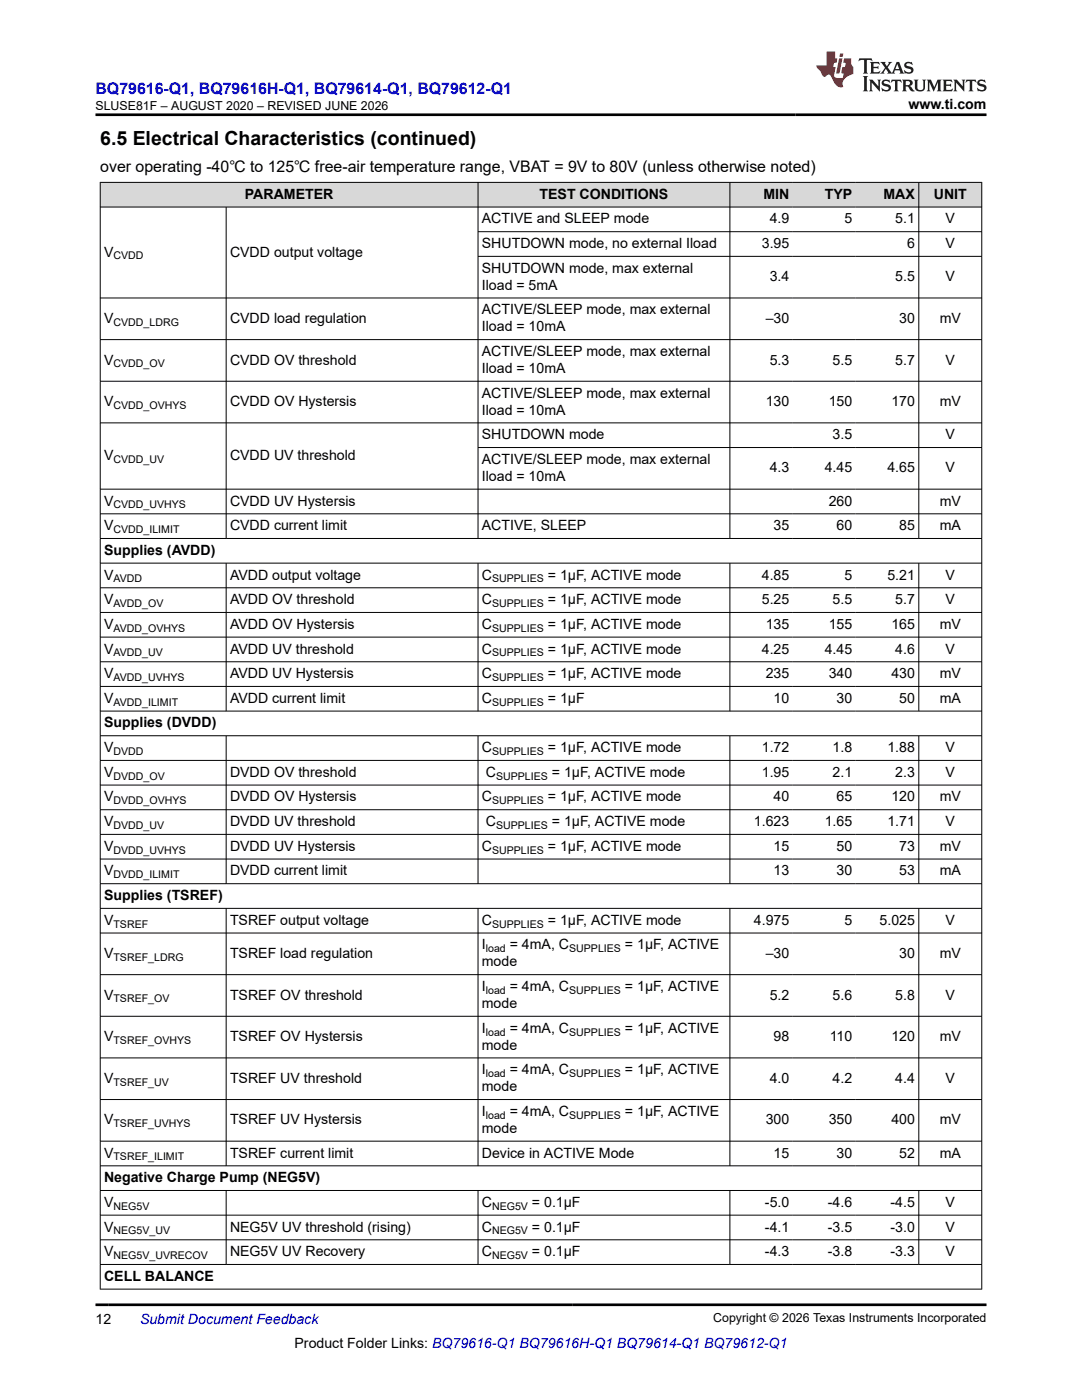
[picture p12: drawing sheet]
<svg xmlns="http://www.w3.org/2000/svg" width="216mm" height="279mm" viewBox="0 0 216 279" stroke-linecap="round" stroke-linejoin="round" font-family="sans-serif">
<defs><g id="words">
<text font-size="3.9" x="20" y="28.8">6.5 Electrical Characteristics (continued)</text>
<text font-size="3.2" fill="#00f" x="19" y="18.7">BQ79616-Q1, BQ79616H-Q1, BQ79614-Q1, BQ79612-Q1</text>
<text font-size="3.2" x="20" y="34.3">over operating -40℃ to 125℃ free-air temperature range, VBAT = 9V to 80V (unless otherwise noted)</text>
<g font-size="2.8">
<text x="181.3" y="21.8">www.ti.com</text>
<text x="48.9" y="39.7">PARAMETER</text>
<text x="107.7" y="39.7">TEST CONDITIONS</text>
<text x="152.3" y="39.7">MIN</text>
<text x="164.6" y="39.7">TYP</text>
<text x="176.3" y="39.7">MAX</text>
<text x="186.3" y="39.7">UNIT</text>
<text x="96.2" y="44.6">ACTIVE and SLEEP mode</text>
<text x="153.6" y="44.6">4.9</text>
<text x="168.5" y="44.6">5</text>
<text x="178.6" y="44.6">5.1</text>
<text x="188.7" y="44.6">V</text>
<text x="20.8" y="51.2">V</text>
<text x="45.9" y="51.2">CVDD output voltage</text>
<text x="96.2" y="49.5">SHUTDOWN mode, no external Iload</text>
<text x="152" y="49.5">3.95</text>
<text x="181" y="49.5">6</text>
<text x="188.7" y="49.5">V</text>
<text x="96.2" y="54.4">SHUTDOWN mode, max external</text>
<text x="96.2" y="57.8">Iload = 5mA</text>
<text x="153.6" y="56.1">3.4</text>
<text x="178.6" y="56.1">5.5</text>
<text x="188.7" y="56.1">V</text>
<text x="20.8" y="64.4">V</text>
<text x="45.9" y="64.4">CVDD load regulation</text>
<text x="96.2" y="62.7">ACTIVE/SLEEP mode, max external</text>
<text x="152.8" y="64.4">–30</text>
<text x="179.4" y="64.4">30</text>
<text x="187.5" y="64.4">mV</text>
<text x="96.2" y="66.1">Iload = 10mA</text>
<text x="96.2" y="71.1">ACTIVE/SLEEP mode, max external</text>
<text x="20.8" y="72.7">V</text>
<text x="45.9" y="72.7">CVDD OV threshold</text>
<text x="96.2" y="74.4">Iload = 10mA</text>
<text x="153.6" y="72.7">5.3</text>
<text x="166.1" y="72.7">5.5</text>
<text x="178.6" y="72.7">5.7</text>
<text x="188.7" y="72.7">V</text>
<text x="20.8" y="81.1">V</text>
<text x="45.9" y="81.1">CVDD OV Hystersis</text>
<text x="96.2" y="79.4">ACTIVE/SLEEP mode, max external</text>
<text x="96.2" y="82.7">Iload = 10mA</text>
<text x="152.8" y="81.1">130</text>
<text x="165.4" y="81.1">150</text>
<text x="177.9" y="81.1">170</text>
<text x="187.5" y="81.1">mV</text>
<text x="96.2" y="87.7">SHUTDOWN mode</text>
<text x="166.1" y="87.7">3.5</text>
<text x="188.7" y="87.7">V</text>
<text x="20.8" y="91.8">V</text>
<text x="45.9" y="91.8">CVDD UV threshold</text>
<text x="96.2" y="92.6">ACTIVE/SLEEP mode, max external</text>
<text x="96.2" y="96">Iload = 10mA</text>
<text x="153.6" y="94.3">4.3</text>
<text x="164.6" y="94.3">4.45</text>
<text x="177.1" y="94.3">4.65</text>
<text x="188.7" y="94.3">V</text>
<text x="20.8" y="100.9">V</text>
<text x="45.9" y="100.9">CVDD UV Hystersis</text>
<text x="165.4" y="100.9">260</text>
<text x="187.5" y="100.9">mV</text>
<text x="20.8" y="105.8">V</text>
<text x="45.9" y="105.8">CVDD current limit</text>
<text x="96.2" y="105.8">ACTIVE, SLEEP</text>
<text x="154.4" y="105.8">35</text>
<text x="166.9" y="105.8">60</text>
<text x="179.4" y="105.8">85</text>
<text x="187.5" y="105.8">mA</text>
<text x="20.8" y="110.7">Supplies (AVDD)</text>
<text x="20.8" y="115.7">V</text>
<text x="45.9" y="115.7">AVDD output voltage</text>
<text x="96.2" y="115.7">C</text>
<text x="109.3" y="115.7">= 1µF, ACTIVE mode</text>
<text x="152" y="115.7">4.85</text>
<text x="168.5" y="115.7">5</text>
<text x="177.1" y="115.7">5.21</text>
<text x="188.7" y="115.7">V</text>
<text x="20.8" y="120.6">V</text>
<text x="20.8" y="125.5">V</text>
<text x="45.9" y="120.6">AVDD OV threshold</text>
<text x="45.9" y="125.5">AVDD OV Hystersis</text>
<text x="96.2" y="120.6">C</text>
<text x="96.2" y="125.5">C</text>
<text x="109.3" y="120.6">= 1µF, ACTIVE mode</text>
<text x="109.3" y="125.5">= 1µF, ACTIVE mode</text>
<text x="152" y="120.6">5.25</text>
<text x="152.8" y="125.5">135</text>
<text x="165.4" y="125.5">155</text>
<text x="166.1" y="120.6">5.5</text>
<text x="177.9" y="125.5">165</text>
<text x="178.6" y="120.6">5.7</text>
<text x="187.5" y="125.5">mV</text>
<text x="188.7" y="120.6">V</text>
<text x="20.8" y="130.4">V</text>
<text x="45.9" y="130.4">AVDD UV threshold</text>
<text x="96.2" y="130.4">C</text>
<text x="109.3" y="130.4">= 1µF, ACTIVE mode</text>
<text x="152" y="130.4">4.25</text>
<text x="164.6" y="130.4">4.45</text>
<text x="178.6" y="130.4">4.6</text>
<text x="188.7" y="130.4">V</text>
<text x="20.8" y="135.3">V</text>
<text x="45.9" y="135.3">AVDD UV Hystersis</text>
<text x="96.2" y="135.3">C</text>
<text x="109.3" y="135.3">= 1µF, ACTIVE mode</text>
<text x="152.8" y="135.3">235</text>
<text x="165.4" y="135.3">340</text>
<text x="177.9" y="135.3">430</text>
<text x="187.5" y="135.3">mV</text>
<text x="20.8" y="140.3">V</text>
<text x="45.9" y="140.3">AVDD current limit</text>
<text x="96.2" y="140.3">C</text>
<text x="109.3" y="140.3">= 1µF</text>
<text x="154.4" y="140.3">10</text>
<text x="166.9" y="140.3">30</text>
<text x="179.4" y="140.3">50</text>
<text x="187.5" y="140.3">mA</text>
<text x="20.8" y="145.2">Supplies (DVDD)</text>
<text x="20.8" y="150.1">V</text>
<text x="20.8" y="155">V</text>
<text x="45.9" y="155">DVDD OV threshold</text>
<text x="96.2" y="150.1">C</text>
<text x="96.9" y="155">C</text>
<text x="109.3" y="150.1">= 1µF, ACTIVE mode</text>
<text x="110.1" y="155">= 1µF, ACTIVE mode</text>
<text x="152" y="150.1">1.72</text>
<text x="152" y="155">1.95</text>
<text x="166.1" y="150.1">1.8</text>
<text x="166.1" y="155">2.1</text>
<text x="177.1" y="150.1">1.88</text>
<text x="178.6" y="155">2.3</text>
<text x="188.7" y="150.1">V</text>
<text x="188.7" y="155">V</text>
<text x="20.8" y="160">V</text>
<text x="45.9" y="160">DVDD OV Hystersis</text>
<text x="96.2" y="160">C</text>
<text x="109.3" y="160">= 1µF, ACTIVE mode</text>
<text x="154.4" y="160">40</text>
<text x="166.9" y="160">65</text>
<text x="177.9" y="160">120</text>
<text x="187.5" y="160">mV</text>
<text x="20.8" y="164.9">V</text>
<text x="45.9" y="164.9">DVDD UV threshold</text>
<text x="96.9" y="164.9">C</text>
<text x="110.1" y="164.9">= 1µF, ACTIVE mode</text>
<text x="150.4" y="164.9">1.623</text>
<text x="164.6" y="164.9">1.65</text>
<text x="177.1" y="164.9">1.71</text>
<text x="188.7" y="164.9">V</text>
<text x="20.8" y="169.8">V</text>
<text x="45.9" y="169.8">DVDD UV Hystersis</text>
<text x="96.2" y="169.8">C</text>
<text x="109.3" y="169.8">= 1µF, ACTIVE mode</text>
<text x="154.4" y="169.8">15</text>
<text x="166.9" y="169.8">50</text>
<text x="179.4" y="169.8">73</text>
<text x="187.5" y="169.8">mV</text>
<text x="20.8" y="174.7">V</text>
<text x="20.8" y="179.6">Supplies (TSREF)</text>
<text x="45.9" y="174.7">DVDD current limit</text>
<text x="154.4" y="174.7">13</text>
<text x="166.9" y="174.7">30</text>
<text x="179.4" y="174.7">53</text>
<text x="187.5" y="174.7">mA</text>
<text x="20.8" y="184.6">V</text>
<text x="45.9" y="184.6">TSREF output voltage</text>
<text x="96.2" y="184.6">C</text>
<text x="109.3" y="184.6">= 1µF, ACTIVE mode</text>
<text x="150.4" y="184.6">4.975</text>
<text x="168.5" y="184.6">5</text>
<text x="175.5" y="184.6">5.025</text>
<text x="188.7" y="184.6">V</text>
<text x="20.8" y="191.2">V</text>
<text x="45.9" y="191.2">TSREF load regulation</text>
<text x="96.2" y="189.5">I</text>
<text x="101.7" y="189.5">= 4mA, C</text>
<text x="124.7" y="189.5">= 1µF, ACTIVE</text>
<text x="152.8" y="191.2">–30</text>
<text x="179.4" y="191.2">30</text>
<text x="187.5" y="191.2">mV</text>
<text x="96.2" y="192.9">mode</text>
<text x="96.2" y="197.8">I</text>
<text x="101.7" y="197.8">= 4mA, C</text>
<text x="124.7" y="197.8">= 1µF, ACTIVE</text>
<text x="20.8" y="199.5">V</text>
<text x="45.9" y="199.5">TSREF OV threshold</text>
<text x="96.2" y="201.2">mode</text>
<text x="153.6" y="199.5">5.2</text>
<text x="166.1" y="199.5">5.6</text>
<text x="178.6" y="199.5">5.8</text>
<text x="188.7" y="199.5">V</text>
<text x="20.8" y="207.8">V</text>
<text x="45.9" y="207.8">TSREF OV Hystersis</text>
<text x="96.2" y="209.5">mode</text>
<text x="96.2" y="206.1">I</text>
<text x="101.7" y="206.1">= 4mA, C</text>
<text x="124.7" y="206.1">= 1µF, ACTIVE</text>
<text x="154.4" y="207.8">98</text>
<text x="165.6" y="207.8">110</text>
<text x="177.9" y="207.8">120</text>
<text x="187.5" y="207.8">mV</text>
<text x="96.2" y="214.4">I</text>
<text x="101.7" y="214.4">= 4mA, C</text>
<text x="124.7" y="214.4">= 1µF, ACTIVE</text>
<text x="20.8" y="216.1">V</text>
<text x="45.9" y="216.1">TSREF UV threshold</text>
<text x="96.2" y="217.8">mode</text>
<text x="153.6" y="216.1">4.0</text>
<text x="166.1" y="216.1">4.2</text>
<text x="178.6" y="216.1">4.4</text>
<text x="188.7" y="216.1">V</text>
<text x="20.8" y="224.4">V</text>
<text x="45.9" y="224.4">TSREF UV Hystersis</text>
<text x="96.2" y="226.1">mode</text>
<text x="96.2" y="222.7">I</text>
<text x="101.7" y="222.7">= 4mA, C</text>
<text x="124.7" y="222.7">= 1µF, ACTIVE</text>
<text x="152.8" y="224.4">300</text>
<text x="165.4" y="224.4">350</text>
<text x="177.9" y="224.4">400</text>
<text x="187.5" y="224.4">mV</text>
<text x="20.8" y="231">V</text>
<text x="45.9" y="231">TSREF current limit</text>
<text x="96.2" y="231">Device in ACTIVE Mode</text>
<text x="154.4" y="231">15</text>
<text x="166.9" y="231">30</text>
<text x="179.4" y="231">52</text>
<text x="187.5" y="231">mA</text>
<text x="20.8" y="235.9">Negative Charge Pump (NEG5V)</text>
<text x="20.8" y="240.9">V</text>
<text x="20.8" y="245.8">V</text>
<text x="45.9" y="245.8">NEG5V UV threshold (rising)</text>
<text x="96.2" y="240.9">C</text>
<text x="96.2" y="245.8">C</text>
<text x="106.2" y="240.9">= 0.1µF</text>
<text x="106.2" y="245.8">= 0.1µF</text>
<text x="152.6" y="240.9">-5.0</text>
<text x="152.6" y="245.8">-4.1</text>
<text x="165.2" y="240.9">-4.6</text>
<text x="165.2" y="245.8">-3.5</text>
<text x="177.7" y="240.9">-4.5</text>
<text x="177.7" y="245.8">-3.0</text>
<text x="188.7" y="240.9">V</text>
<text x="188.7" y="245.8">V</text>
<text x="20.8" y="250.7">V</text>
<text x="45.9" y="250.7">NEG5V UV Recovery</text>
<text x="96.2" y="250.7">C</text>
<text x="106.2" y="250.7">= 0.1µF</text>
<text x="152.6" y="250.7">-4.3</text>
<text x="165.2" y="250.7">-3.8</text>
<text x="177.7" y="250.7">-3.3</text>
<text x="188.7" y="250.7">V</text>
<text x="20.8" y="255.6">CELL BALANCE</text>
<text x="19" y="264.2">12</text>
<text x="58.8" y="269">Product Folder Links: BQ79616-Q1 BQ79616H-Q1 BQ79614-Q1 BQ79612-Q1</text>
</g>
<text font-size="2.8" fill="#00f" x="27.9" y="264.2">Submit Document Feedback</text>
<g font-size="2.5">
<text x="19" y="21.9">SLUSE81F – AUGUST 2020 – REVISED JUNE 2026</text>
<text x="142.3" y="263.9">Copyright © 2026 Texas Instruments Incorporated</text>
</g>
<g font-size="2.1">
<text x="22.6" y="51.8">CVDD</text>
<text x="22.6" y="65">CVDD_LDRG</text>
<text x="22.6" y="73.3">CVDD_OV</text>
<text x="22.6" y="81.6">CVDD_OVHYS</text>
<text x="22.6" y="92.4">CVDD_UV</text>
<text x="22.6" y="101.5">CVDD_UVHYS</text>
<text x="22.6" y="106.4">CVDD_ILIMIT</text>
<text x="22.6" y="116.2">AVDD</text>
<text x="98.2" y="116.2">SUPPLIES</text>
<text x="22.6" y="121.1">AVDD_OV</text>
<text x="98.2" y="121.1">SUPPLIES</text>
<text x="22.6" y="126.1">AVDD_OVHYS</text>
<text x="22.6" y="131">AVDD_UV</text>
<text x="98.2" y="126.1">SUPPLIES</text>
<text x="98.2" y="131">SUPPLIES</text>
<text x="22.6" y="135.9">AVDD_UVHYS</text>
<text x="98.2" y="135.9">SUPPLIES</text>
<text x="22.6" y="140.8">AVDD_ILIMIT</text>
<text x="98.2" y="140.8">SUPPLIES</text>
<text x="22.6" y="150.7">DVDD</text>
<text x="22.6" y="155.6">DVDD_OV</text>
<text x="98.2" y="150.7">SUPPLIES</text>
<text x="99" y="155.6">SUPPLIES</text>
<text x="22.6" y="160.5">DVDD_OVHYS</text>
<text x="98.2" y="160.5">SUPPLIES</text>
<text x="22.6" y="165.4">DVDD_UV</text>
<text x="99" y="165.4">SUPPLIES</text>
<text x="22.6" y="170.4">DVDD_UVHYS</text>
<text x="98.2" y="170.4">SUPPLIES</text>
<text x="22.6" y="175.3">DVDD_ILIMIT</text>
<text x="22.6" y="185.1">TSREF</text>
<text x="98.2" y="185.1">SUPPLIES</text>
<text x="22.6" y="191.7">TSREF_LDRG</text>
<text x="96.9" y="190">load</text>
<text x="113.6" y="190">SUPPLIES</text>
<text x="22.6" y="200">TSREF_OV</text>
<text x="96.9" y="198.4">load</text>
<text x="113.6" y="198.4">SUPPLIES</text>
<text x="22.6" y="208.4">TSREF_OVHYS</text>
<text x="96.9" y="206.7">load</text>
<text x="113.6" y="206.7">SUPPLIES</text>
<text x="96.9" y="215">load</text>
<text x="113.6" y="215">SUPPLIES</text>
<text x="22.6" y="216.7">TSREF_UV</text>
<text x="22.6" y="225">TSREF_UVHYS</text>
<text x="96.9" y="223.3">load</text>
<text x="113.6" y="223.3">SUPPLIES</text>
<text x="22.6" y="231.6">TSREF_ILIMIT</text>
<text x="22.6" y="241.4">NEG5V</text>
<text x="98.2" y="241.4">NEG5V</text>
<text x="22.6" y="246.3">NEG5V_UV</text>
<text x="22.6" y="251.3">NEG5V_UVRECOV</text>
<text x="98.2" y="246.3">NEG5V</text>
<text x="98.2" y="251.3">NEG5V</text>
</g>
</g></defs>
<g fill="#d8d8d8">
<path d="M20 36.4h175.9v4.9h-175.9z" fill-rule="evenodd"/>
<path d="M20.1 36.5h75.2v4.8h-75.2z" fill-rule="evenodd"/>
<path d="M95.4 36.5h50.2v4.8h-50.2z" fill-rule="evenodd"/>
<path d="M145.7 36.5h12.5v4.8h-12.5z" fill-rule="evenodd"/>
<path d="M158.2 36.5h12.6v4.8h-12.6z" fill-rule="evenodd"/>
<path d="M170.8 36.5h12.5v4.8h-12.5z" fill-rule="evenodd"/>
<path d="M183.4 36.5h12.4v4.8h-12.4z" fill-rule="evenodd"/>
</g>
<g fill="none" stroke="#000" stroke-width=".2">
<path d="M19.9 36.4h176.1M20 36.3v221M95.4 36.3v71.2M145.6 36.3v71.2M183.3 36.3v71.2M195.9 36.3v221M19.9 41.3h176.1M19.9 59.5h176.1M45.1 41.3v66.2M95.4 46.2h100.6M95.4 51.2h100.6M19.9 67.8h176.1"/>
<path d="M19.9 76.1h176.1M19.9 84.4h176.1M19.9 97.6h176.1M95.4 89.3h100.6M19.9 102.5h176.1M19.9 107.5h176.1M19.9 112.4h176.1M19.9 117.3h176.1M45.1 112.4v29.6M95.4 112.4v29.6M145.6 112.4v29.6M183.3 112.4v29.6"/>
<path d="M19.9 122.2h176.1M19.9 127.1h176.1M19.9 132.1h176.1M19.9 137h176.1M19.9 141.9h176.1M19.9 146.8h176.1M19.9 151.8h176.1M19.9 156.7h176.1M45.1 146.8v29.6M95.4 146.8v29.6M145.6 146.8v29.6M183.3 146.8v29.6"/>
<path d="M19.9 161.6h176.1M19.9 166.5h176.1M19.9 171.4h176.1M19.9 176.4h176.1M19.9 181.3h176.1M19.9 186.2h176.1M19.9 194.5h176.1M45.1 181.3v51.4M95.4 181.3v51.4M145.6 181.3v51.4M183.3 181.3v51.4M19.9 202.8h176.1"/>
<path d="M19.9 211.1h176.1M19.9 219.4h176.1M19.9 227.7h176.1M19.9 232.7h176.1M19.9 237.6h176.1M45.1 237.6v14.8M95.4 237.6v14.8M145.6 237.6v14.8M183.3 237.6v14.8M19.9 242.5h176.1M19.9 247.4h176.1M19.9 252.4h176.1"/>
<path d="M19.9 257.3h176.1"/>
</g>
<path d="M171.5 11.6l-.2 .6 .5-.2h.6v.1v2.2l-.2 .4h1l-.2-.4v-2.2v-.1h.5l.6 .2-.2-.6zM173.6 12.4l.2 .3v1.6l-.2 .4h1.9l.1-.6a1.08 1.08 0 0 1-1.3 .2v-.7h.6l.4 .2v-.7l-.4 .2h-.6v-.5l.2-.2a1 1 0 0 1 1 .3l-.1-.5zM175.7 12.4l.9 1.1-1 1.2h.9l-.2-.2 .5-.8 .4 .8-.2 .2h1.6l-.2-.2 .2-.5h.9l.1 .5-.1 .2h.9l-.2-.4-.8-1.9h-.5l-.9 2.1-.9-1.1 .9-1h-.8l.2 .2-.4 .6-.4-.6 .2-.2zM179 12.8l.4 1h-.7zM180.7 12.5a.65 .65 0 0 0-.2 .7 .65 .65 0 0 0 .6 .5l.6 .1 .1 .3a.79 .79 0 0 1-.7 .4 .79 .79 0 0 1-.7-.5l.1 .7 .2-.1a.93 .93 0 0 0 1.1 0 .93 .93 0 0 0 .4-.9 1.46 1.46 0 0 0-1.2-.6l-.1-.3a1.09 1.09 0 0 1 1.2 .2l-.2-.6-.1 .1-.5-.2zM172.2 15.2l.2 .4v2.2l-.2 .4h1l-.2-.4v-2.2l.2-.4zM173.4 15.9l.2 .4v1.5l-.2 .4h.8l-.3-.4 .1-1.3 1.6 1.8v-2l.2-.4h-.7l.1 .2 .1 1.1-1.2-1.3zM176.2 16a.65 .65 0 0 0-.2 .8 .65 .65 0 0 0 .6 .4l.6 .2 .1 .2a.79 .79 0 0 1-.7 .4 .79 .79 0 0 1-.7-.5l.1 .7 .2-.1a.93 .93 0 0 0 1.1 .1 .93 .93 0 0 0 .4-1 1.46 1.46 0 0 0-1.2-.5l-.1-.4a1.09 1.09 0 0 1 1.2 .2l-.1-.6-.2 .1-.5-.1zM177.9 15.9l-.1 .6a.63 .63 0 0 1 .8-.3v1.6l-.3 .4h1l-.2-.4v-1.6a.66 .66 0 0 1 .8 .3l-.1-.6zM180 15.9l.2 .4v1.5l-.2 .4h1l-.2-.2-.1-.7h.5l.1 .2a.79 .79 0 0 0 1.2 .6l-1-.9a.61 .61 0 0 0 .6-.6 .61 .61 0 0 0-.5-.7zM180.8 16.2h.1a.47 .47 0 0 1 .5 .1 .47 .47 0 0 1 .1 .5l-.1 .1-.7 .1zM182.3 15.9l.2 .2a2.27 2.27 0 0 0 .4 2 1.04 1.04 0 0 0 1.7-.7v-1.3l.2-.2h-.8l.2 .4v1.1a.6 .6 0 0 1-.6 .6 .6 .6 0 0 1-.6-.6v-1.1l.3-.4zM184.9 15.9l.2 .4v1.5l-.2 .4h.8l-.3-.4v-1.4l.9 1.9 .9-1.9v1.4l-.3 .4h1l-.2-.4v-1.5l.2-.4h-.8l-.7 1.5-.6-1.5zM188.1 15.9l.2 .4v1.5l-.2 .4h1.9l.1-.6a1.09 1.09 0 0 1-1.3 .2v-.7h.6l.4 .2v-.6l-.4 .2h-.6v-.6l.2-.1a1.01 1.01 0 0 1 1 .3l-.1-.6zM190.2 15.9l.3 .4v1.5l-.3 .4h.8l-.2-.4v-1.3l1.6 1.8v-2l.2-.4h-.7l.2 .2v1.1l-1.2-1.3zM192.8 15.9l-.1 .6a.63 .63 0 0 1 .8-.3v1.6l-.3 .4h1l-.2-.4v-1.6a.66 .66 0 0 1 .8 .3l-.1-.6zM195.2 16a.65 .65 0 0 0-.2 .8 .65 .65 0 0 0 .6 .4l.6 .2 .2 .2a.79 .79 0 0 1-.7 .4 .79 .79 0 0 1-.7-.5l.1 .7 .2-.1a.93 .93 0 0 0 1 .1 .93 .93 0 0 0 .5-1 1.46 1.46 0 0 0-1.3-.5v-.4a1.09 1.09 0 0 1 1.2 .2l-.2-.6-.2 .1-.5-.1z" fill="#231f20"/>
<path d="M164.9 10.3v2.7h-2l.1 .4 .8 1a.95 .95 0 0 0 1 .9 .59 .59 0 0 1 .5-.4 .59 .59 0 0 1 .5 .3l.4 .8a1.59 1.59 0 0 0 2.1 1.4 1.61 1.61 0 0 1 1-2.3l1-.3-.1-1.5a1.59 1.59 0 0 1-.3-1.7h-1.5l-.2 .9h.6l-.2 .9h-.5l-.2 .9v.3l.4 .1-.1 .9h-.7a.73 .73 0 0 1-1-.7l.3-1.5h-.5l.1-.9h.5l.2-.9h-.5v-1.3zM167.4 11.6l-.6 3.1h.7l.6-3.1zM167.6 10.7l-.1 .6h.7l.1-.6z" fill="#ed1c24"/>
<path d="M19 22.9h177.8M19 260.4h177.8" fill="none" stroke="#000" stroke-width=".53"/>
<use href="#words"/>
</svg>
